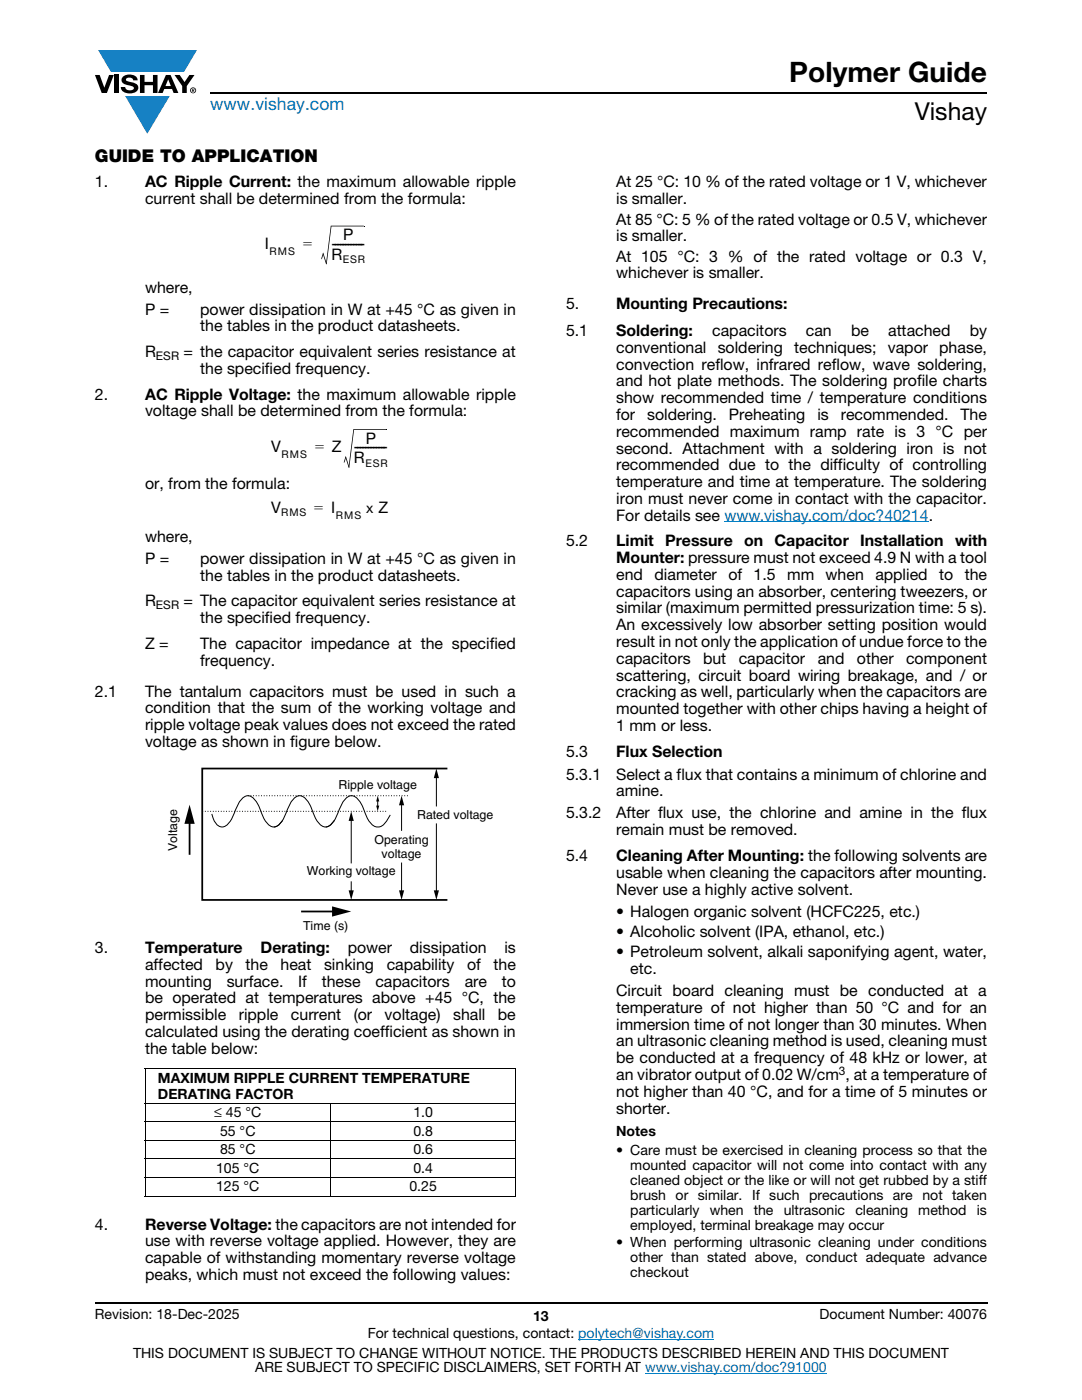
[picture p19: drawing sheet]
<svg xmlns="http://www.w3.org/2000/svg" width="216mm" height="279mm" viewBox="0 0 216 279" stroke-linecap="round" stroke-linejoin="round" font-family="sans-serif">
<defs><g id="words">
<text font-size="5.6" x="157.5" y="16.4">Polymer Guide</text>
<text font-size="4.9" x="182.5" y="24">Vishay</text>
<text font-size="3.5" fill="#007ec4" x="42" y="21.9">www.vishay.com</text>
<text font-size="3.5" x="18.9" y="32.3">GUIDE TO APPLICATION</text>
<g font-size="3.2">
<text x="18.9" y="37.4">1.</text>
<text x="29" y="40.7">current shall be determined from the formula:</text>
<text x="29" y="37.4">AC Ripple Current: the maximum allowable ripple</text>
<text x="123" y="37.4">At 25 °C: 10 % of the rated voltage or 1 V, whichever</text>
<text x="123" y="40.7">is smaller.</text>
<text x="68.5" y="47.9">P</text>
<text x="123" y="44.8">At 85 °C: 5 % of the rated voltage or 0.5 V, whichever</text>
<text x="52.9" y="49.6">I</text>
<text x="60.5" y="49.6">=</text>
<text x="66.1" y="51.8">R</text>
<text x="66.1" y="49.6">------------</text>
<text x="123" y="48.2">is smaller.</text>
<text x="123" y="52.2">At 105 °C: 3 % of the rated voltage or 0.3 V,</text>
<text x="29" y="58.4">where,</text>
<text x="123" y="55.6">whichever is smaller.</text>
<text x="29" y="62.8">P =</text>
<text x="39.9" y="62.8">power dissipation in W at +45 °C as given in</text>
<text x="112.9" y="61.7">5.</text>
<text x="123" y="61.7">Mounting Precautions:</text>
<text x="29" y="71.3">R</text>
<text x="36.6" y="71.3">= the capacitor equivalent series resistance at</text>
<text x="39.9" y="66.1">the tables in the product datasheets.</text>
<text x="112.9" y="67">5.1</text>
<text x="122.9" y="70.4">conventional</text>
<text x="123" y="67">Soldering:</text>
<text x="142.1" y="67">capacitors</text>
<text x="143.2" y="70.4">soldering techniques;</text>
<text x="160.8" y="67">can</text>
<text x="169.8" y="67">be</text>
<text x="177.2" y="70.4">vapor phase,</text>
<text x="177.2" y="67">attached</text>
<text x="193.5" y="67">by</text>
<text x="39.9" y="74.6">the specified frequency.</text>
<text x="122.9" y="73.7">convection reflow, infrared reflow, wave soldering,</text>
<text x="122.9" y="77.1">and hot plate methods. The soldering profile charts</text>
<text x="18.9" y="79.7">2.</text>
<text x="29" y="83.1">voltage shall be determined from the formula:</text>
<text x="29" y="79.7">AC Ripple Voltage: the maximum allowable ripple</text>
<text x="122.9" y="83.8">for</text>
<text x="122.9" y="80.5">show recommended time / temperature conditions</text>
<text x="129.1" y="83.8">soldering.</text>
<text x="145.4" y="83.8">Preheating</text>
<text x="163.1" y="83.8">is</text>
<text x="167.8" y="83.8">recommended.</text>
<text x="191.7" y="83.8">The</text>
<text x="73" y="88.5">P</text>
<text x="122.9" y="87.1">recommended maximum ramp rate is 3 °C per</text>
<text x="54.1" y="90.2">V</text>
<text x="62.9" y="90.2">= Z</text>
<text x="70.6" y="90.2">------------</text>
<text x="70.6" y="92.4">R</text>
<text x="122.9" y="90.5">second. Attachment with a soldering iron is not</text>
<text x="122.9" y="93.9">recommended due to the difficulty of controlling</text>
<text x="29" y="97.7">or, from the formula:</text>
<text x="122.9" y="97.2">temperature and time at temperature. The soldering</text>
<text x="122.9" y="100.6">iron must never come in contact with the capacitor.</text>
<text x="54.1" y="102.3">V</text>
<text x="62.7" y="102.3">= I</text>
<text x="122.9" y="103.9">For details see www.vishay.com/doc?40214.</text>
<text x="29" y="108.2">where,</text>
<text x="29" y="112.6">P =</text>
<text x="39.9" y="112.6">power dissipation in W at +45 °C as given in</text>
<text x="112.9" y="109">5.2</text>
<text x="123" y="109">Limit</text>
<text x="123" y="112.4">Mounter: pressure must not exceed 4.9 N with a tool</text>
<text x="132.7" y="109">Pressure</text>
<text x="148.5" y="109">on</text>
<text x="154.5" y="109">Capacitor</text>
<text x="171.6" y="109">Installation</text>
<text x="190.6" y="109">with</text>
<text x="39.9" y="115.9">the tables in the product datasheets.</text>
<text x="123" y="119.1">capacitors using an absorber, centering tweezers, or</text>
<text x="123" y="115.7">end</text>
<text x="130.6" y="115.7">diameter</text>
<text x="145.3" y="115.7">of</text>
<text x="150.4" y="115.7">1.5</text>
<text x="157.1" y="115.7">mm</text>
<text x="164.7" y="115.7">when</text>
<text x="174.7" y="115.7">applied</text>
<text x="187.4" y="115.7">to</text>
<text x="192.5" y="115.7">the</text>
<text x="29" y="121">R</text>
<text x="36.6" y="121">= The capacitor equivalent series resistance at</text>
<text x="39.9" y="124.4">the specified frequency.</text>
<text x="123" y="122.4">similar (maximum permitted pressurization time: 5 s).</text>
<text x="123" y="125.8">An excessively low absorber setting position would</text>
<text x="29" y="129.5">Z =</text>
<text x="39.9" y="129.5">The capacitor impedance at the specified</text>
<text x="123" y="129.1">result in not only the application of undue force to the</text>
<text x="39.9" y="132.9">frequency.</text>
<text x="123" y="132.5">capacitors</text>
<text x="123" y="135.8">scattering, circuit board wiring breakage, and / or</text>
<text x="140.3" y="132.5">but</text>
<text x="147.4" y="132.5">capacitor</text>
<text x="163.2" y="132.5">and</text>
<text x="171" y="132.5">other</text>
<text x="180.8" y="132.5">component</text>
<text x="18.9" y="139">2.1</text>
<text x="29" y="142.4">condition that the sum of the working voltage and</text>
<text x="29" y="139">The tantalum capacitors must be used in such a</text>
<text x="123" y="139.2">cracking as well, particularly when the capacitors are</text>
<text x="123" y="142.5">mounted together with other chips having a height of</text>
<text x="29" y="145.7">ripple voltage peak values does not exceed the rated</text>
<text x="29" y="149.1">voltage as shown in figure below.</text>
<text x="123" y="145.9">1 mm or less.</text>
<text x="112.9" y="151">5.3</text>
<text x="112.9" y="155.6">5.3.1</text>
<text x="122.9" y="155.6">Select a flux that contains a minimum of chlorine and</text>
<text x="123" y="151">Flux Selection</text>
<text x="123" y="158.9">amine.</text>
<text x="112.9" y="163.3">5.3.2</text>
<text x="122.9" y="163.3">After flux use, the chlorine and amine in the flux</text>
<text x="123" y="166.7">remain must be removed.</text>
<text x="112.9" y="171.8">5.4</text>
<text x="123" y="171.8">Cleaning After Mounting: the following solvents are</text>
<text x="123" y="175.2">usable when cleaning the capacitors after mounting.</text>
<text x="123" y="178.5">Never use a highly active solvent.</text>
<text x="123" y="182.9">• Halogen organic solvent (HCFC225, etc.)</text>
<text x="18.9" y="190.2">3.</text>
<text x="29" y="190.2">Temperature</text>
<text x="52" y="190.2">Derating:</text>
<text x="69.4" y="190.2">power</text>
<text x="81.8" y="190.2">dissipation</text>
<text x="100.7" y="190.2">is</text>
<text x="123" y="187">• Alcoholic solvent (IPA, ethanol, etc.)</text>
<text x="123" y="191">• Petroleum solvent, alkali saponifying agent, water,</text>
<text x="29" y="193.5">affected</text>
<text x="29" y="196.9">mounting</text>
<text x="43" y="193.5">by</text>
<text x="45.2" y="196.9">surface.</text>
<text x="49" y="193.5">the</text>
<text x="56" y="193.5">heat</text>
<text x="59.5" y="196.9">If</text>
<text x="64.2" y="196.9">these</text>
<text x="64.7" y="193.5">sinking</text>
<text x="74.9" y="196.9">capacitors</text>
<text x="77.2" y="193.5">capability</text>
<text x="92.7" y="196.9">are</text>
<text x="93.2" y="193.5">of</text>
<text x="98.5" y="193.5">the</text>
<text x="100.1" y="196.9">to</text>
<text x="125.8" y="194.4">etc.</text>
<text x="29" y="200.2">be operated at temperatures above +45 °C, the</text>
<text x="29" y="203.6">permissible</text>
<text x="47.6" y="203.6">ripple</text>
<text x="58.1" y="203.6">current</text>
<text x="70.6" y="203.6">(or</text>
<text x="76.8" y="203.6">voltage)</text>
<text x="90.4" y="203.6">shall</text>
<text x="99.3" y="203.6">be</text>
<text x="123" y="198.8">Circuit board cleaning must be conducted at a</text>
<text x="123" y="202.2">temperature of not higher than 50 °C and for an</text>
<text x="29" y="206.9">calculated using the derating coefficient as shown in</text>
<text x="123" y="205.5">immersion time of not longer than 30 minutes. When</text>
<text x="123" y="208.9">an ultrasonic cleaning method is used, cleaning must</text>
<text x="29" y="210.3">the table below:</text>
<text x="123" y="212.2">be conducted at a frequency of 48 kHz or lower, at</text>
<text x="123" y="215.6">an vibrator output of 0.02 W/cm , at a temperature of</text>
<text x="123" y="218.9">not higher than 40 °C, and for a time of 5 minutes or</text>
<text x="123" y="222.3">shorter.</text>
<text x="18.9" y="245.4">4.</text>
<text x="29" y="245.4">Reverse Voltage: the capacitors are not intended for</text>
<text x="29" y="248.8">use with reverse voltage applied. However, they are</text>
<text x="28.9" y="252.1">capable of withstanding momentary reverse voltage</text>
<text x="28.9" y="255.5">peaks, which must not exceed the following values:</text>
</g>
<g font-size="2.8">
<text x="73.1" y="102.3">x Z</text>
<text x="31.5" y="216.1">MAXIMUM RIPPLE CURRENT TEMPERATURE</text>
<text x="31.5" y="219.2">DERATING FACTOR</text>
<text x="42.7" y="222.9">≤ 45 °C</text>
<text x="43.9" y="226.7">55 °C</text>
<text x="82.5" y="226.7">0.8</text>
<text x="82.5" y="222.9">1.0</text>
<text x="123" y="226.8">Notes</text>
<text x="43.9" y="230.4">85 °C</text>
<text x="82.5" y="230.4">0.6</text>
<text x="123" y="230.5">• Care must be exercised in cleaning process so that the</text>
<text x="125.8" y="233.5">mounted capacitor will not come into contact with any</text>
<text x="43.1" y="234.1">105 °C</text>
<text x="43.1" y="237.8">125 °C</text>
<text x="81.7" y="237.8">0.25</text>
<text x="82.5" y="234.1">0.4</text>
<text x="125.8" y="236.5">cleaned object or the like or will not get rubbed by a stiff</text>
<text x="125.8" y="239.5">brush or similar. If such precautions are not taken</text>
<text x="125.8" y="242.5">particularly</text>
<text x="125.8" y="245.5">employed, terminal breakage may occur</text>
<text x="141.6" y="242.5">when</text>
<text x="150.4" y="242.5">the</text>
<text x="156.4" y="242.5">ultrasonic</text>
<text x="170.7" y="242.5">cleaning</text>
<text x="183.2" y="242.5">method</text>
<text x="194.9" y="242.5">is</text>
<text x="123" y="248.8">• When performing ultrasonic cleaning under conditions</text>
<text x="125.8" y="251.8">other than stated above, conduct adequate advance</text>
<text x="125.8" y="254.8">checkout</text>
<text x="18.9" y="263.3">Revision: 18-Dec-2025</text>
<text x="106.4" y="263.6">13</text>
<text x="163.6" y="263.3">Document Number: 40076</text>
<text x="73.4" y="267.1">For technical questions, contact: polytech@vishay.com</text>
<text x="26.5" y="271">THIS DOCUMENT IS SUBJECT TO CHANGE WITHOUT NOTICE. THE PRODUCTS DESCRIBED HEREIN AND THIS DOCUMENT</text>
<text x="50.9" y="273.8">ARE SUBJECT TO SPECIFIC DISCLAIMERS, SET FORTH AT www.vishay.com/doc?91000</text>
</g>
<g font-size="2.5">
<text x="67.6" y="157.5">Ripple voltage</text>
<text x="83.2" y="163.4">Rated voltage</text>
<text x="35.4" y="169.9" transform="rotate(-90 35.4 169.9)">Voltage</text>
<text x="74.7" y="168.4">Operating</text>
<text x="76.2" y="171.2">voltage</text>
<text x="61.2" y="174.6">Working voltage</text>
<text x="60.5" y="185.6">Time (s)</text>
</g>
<g font-size="2.4">
<text x="31.1" y="71.8">ESR</text>
<text x="31.1" y="121.6">ESR</text>
<text x="167.4" y="214.6">3</text>
</g>
<g font-size="2.1">
<text x="53.8" y="50.9">RMS</text>
<text x="68.4" y="52.6">ESR</text>
<text x="56.2" y="91.5">RMS</text>
<text x="72.9" y="93.2">ESR</text>
<text x="56.1" y="103.1">RMS</text>
<text x="67" y="103.6">RMS</text>
</g>
</g></defs>
<g fill="#147fc3">
<path d="M19.6 10h19.7l-2.6 4.3h-1.1h-13.5z"/>
<path d="M25 19.2h8.9l-4.5 7.5z"/>
</g>
<g fill="#000">
<path d="M18.9 15h1l.9 2.5 1-2.5h.9l-1.4 3.6h-1zM22.9 15h.9v3.6h-.9zM24.6 15.3a2.1 2.1 0 0 1 2.8 .3l.1 .4h-.9a.79 .79 0 0 0-.7-.5 .79 .79 0 0 0-.8 .4l.3 .3 1 .2a1.08 1.08 0 0 1 1.2 1 1.08 1.08 0 0 1-1.1 1.2 1.73 1.73 0 0 1-2.4-1.2h.9a.96 .96 0 0 0 .8 .6 .96 .96 0 0 0 .9-.4 1.31 1.31 0 0 0-1.2-.6 1.03 1.03 0 0 1-1.1-.6 1.03 1.03 0 0 1 .2-1.1zM27.9 15h.9v1.3h1.7v-1.3h.9v3.6h-.9v-1.6h-1.7v1.6h-.9zM34.8 15h1.1l.9 1.4 1-1.4h1l-1.5 2.2v1.4h-.9v-1.4zM64.1 51.6l.1 .1zM64.4 50.6l.2 .1-.4 1-.1-.1zM65 52.7h.2zM64.5 50.4l.7 2.2-.2 .1-.6-2zM65 52.6l.2 .1zM66 45.1h.1l-.9 7.6-.2-.1zM72.6 45l.1 .2z"/>
<path d="M68.6 92.2l.1 .1zM68.9 91.2h.2l-.4 1.1-.1-.1zM69.6 93.3h.1zM69 91l.7 2.2-.1 .1-.7-2.1zM69.6 93.2l.1 .1zM70.5 85.7h.2l-1 7.6-.1-.1zM77.1 85.6l.1 .2zM75.4 158.8l.3 1.1h-.6zM87.1 153.4l.5 1.9h-1zM37.8 160.6l1.1 3.8h-2.1zM69.6 177.7h1l-.5 1.9zM70.1 161.9l.5 1.9h-1z"/>
<path d="M75.1 160.8h.6l-.3 1.1zM79.6 177.7h1l-.5 1.9zM80.1 158.8l.5 1.9h-1zM86.6 177.7h1l-.5 1.9zM66.3 180.9l3.8 1-3.8 1z"/>
<path d="M33.6 15.9l.5 1.3h-1.1zM33.1 15l-1.6 3.6h1l.3-.8h1.5l.3 .8h1l-1.6-3.6z"/>
<path d="M38.4 17.8h.2v.2h-.2zM38.3 17.7v.7h.1v-.3l.4 .3-.2-.3 .2-.2-.1-.2z"/>
<path d="M38.1 18a.46 .46 0 0 1 .9 0 .46 .46 0 0 1-.9 0zM37.9 18a.6 .6 0 0 0 1.2 0 .6 .6 0 0 0-1.2 0z"/>
</g>
<path d="M42 18.6h155M18.9 260h178.1" fill="none" stroke="#000" stroke-width=".36"/>
<path d="M144.6 104.2h40.7M115.4 267.3h27.1M128.7 274h36.3" fill="none" stroke="#007ec4" stroke-width=".2"/>
<g fill="none" stroke="#000" stroke-width=".2">
<path d="M66 45.1h6.6M70.5 85.7h6.6M75.4 159.7v1.3M87.1 154.9v6M42.3 162.4a3.8 3.8 0 0 0 1.4 2.5 2.06 2.06 0 0 0 2.4-1.3l.7-1.4a6.6 6.6 0 0 1 2.1-3.3 1.86 1.86 0 0 1 2.3 1.3l.9 1.9a5.2 5.2 0 0 0 1.9 2.8 1.86 1.86 0 0 0 2.4-1.2M66.7 163.7a1.78 1.78 0 0 1-1.4 1.3 1.78 1.78 0 0 1-1.8-.8l-.6-1-.6-1.5a5.4 5.4 0 0 0-1.9-2.8 1.86 1.86 0 0 0-2.4 1.3l-.9 1.9a5.4 5.4 0 0 1-1.9 2.8l-.5 .1M70.1 163.5v8.8M70.1 175.9v2.1M77.9 162.6a6.5 6.5 0 0 1-1.8 2.3 2.35 2.35 0 0 1-2.8-1.7l-.6-1.5a5.4 5.4 0 0 0-2-2.8 1.86 1.86 0 0 0-2.3 1.3l-.9 1.9a5.4 5.4 0 0 1-1.9 2.8l-.6 .1M80.1 160.4v5.4M80.1 172.1v5.9M87.1 164.3v13.7"/>
<path d="M28.9 213.3h74.1M29 213.4v25.2M103 213.4v25.2M28.9 220.2h74.1M28.9 223.9h74.1M28.9 227.6h74.1M28.9 231.3h74.1M28.9 235h74.1M28.9 238.7h74.1M66 220.1v18.7"/>
</g>
<path d="M89.3 153.4h-48.9v26.2h48.9M37.8 163.7v6.9M60.1 181.9h6.9" fill="none" stroke="#000" stroke-width=".35"/>
<path d="M49.5 158.8h32.2M40.4 161.9h36.8" fill="none" stroke="#000" stroke-width=".2" stroke-dasharray=".2 .4 .2 .4" stroke-linecap="butt"/>
<use href="#words"/>
</svg>
